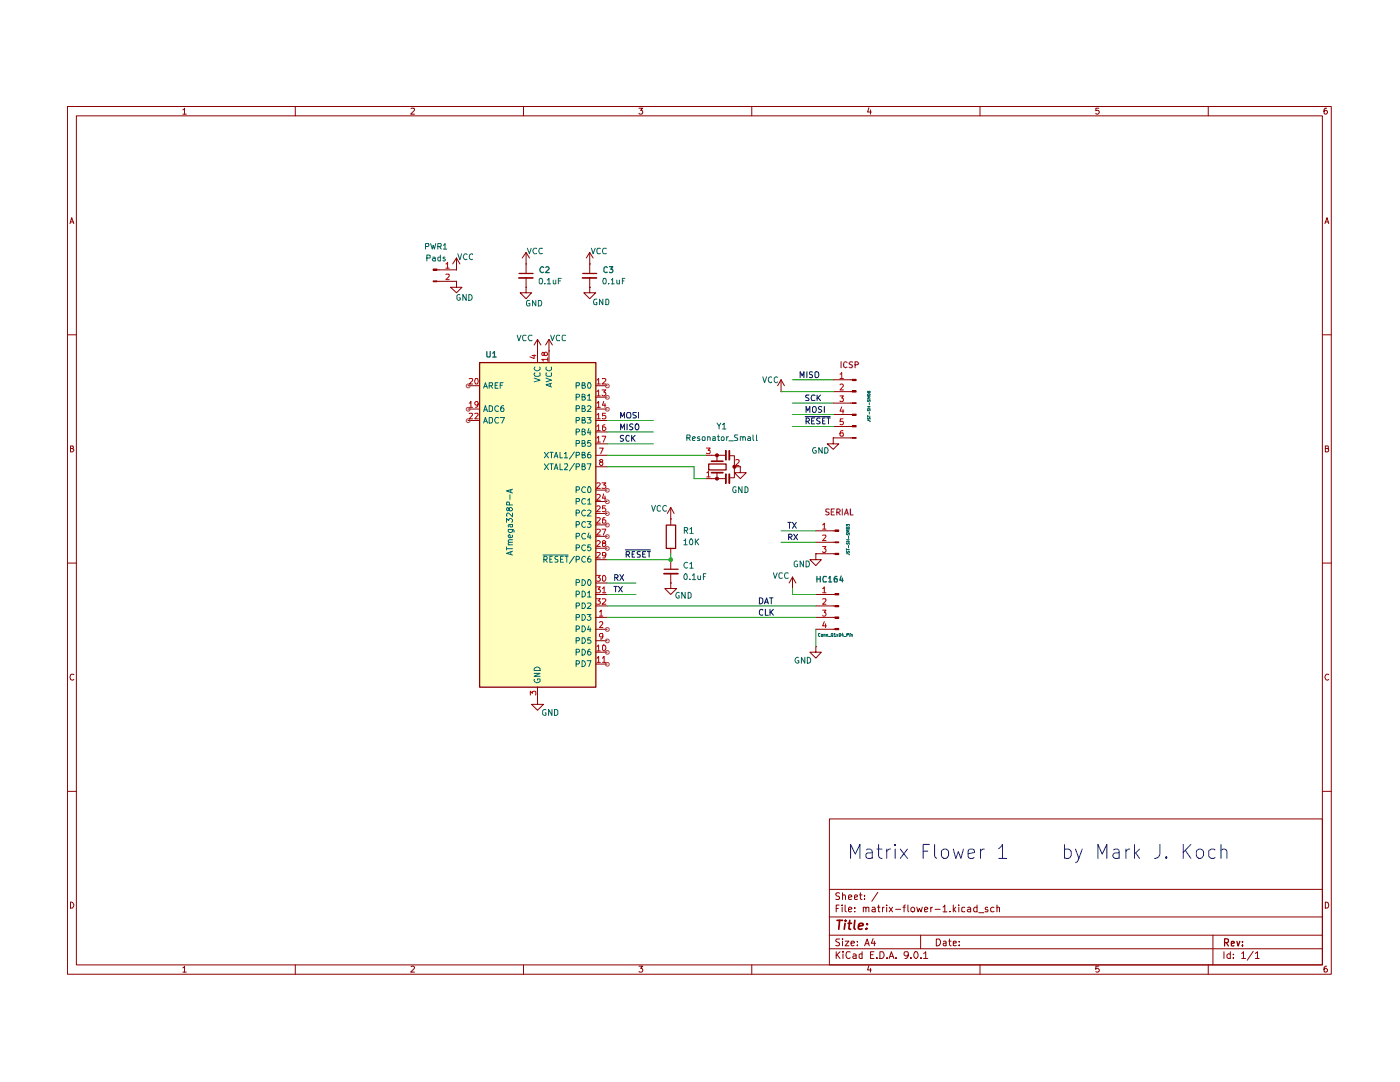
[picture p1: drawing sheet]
<svg xmlns="http://www.w3.org/2000/svg" width="279mm" height="216mm" viewBox="0 0 279 216" stroke-linecap="round" stroke-linejoin="round" font-family="sans-serif">
<g fill="none" stroke="#8d0000" stroke-width=".2">
<path d="M13.5 21.3h252.2v173.1h-252.2zM15.2 23.1h248.7v169.4h-248.7zM36.5 21.9l.3-.3v1.2M36.5 22.8h.7M58.9 21.3v1.8M82 21.7l.6-.1 .1 .3-.7 .9h.7M104.5 21.3v1.8M127.5 21.6h.8l-.5 .4 .4 .1v.6l-.5 .1-.2-.2M150 21.3v1.8M173.4 21.5l-.3 .9h.8M173.7 21.9v.9M195.6 21.3v1.8"/>
<path d="M219.3 21.6h-.6v.5h.6l.1 .4-.3 .3-.4-.2M241.1 21.3v1.8M264.8 21.6h-.4l-.2 .2v.8l.5 .2 .2-.3v-.2l-.2-.3-.5 .1v.2M14 44.6l.3-1.2 .4 1.2M14.1 44.3h.5M264.4 44.6l.4-1.2 .4 1.2M264.5 44.3h.6M13.5 66.8h1.7M263.9 66.8h1.8M14.1 89.5h.5v-.5h-.5v1.2h.4l.2-.5-.3-.2M264.5 89.5h.5l.1-.4-.6-.1v1.2l.6-.1 .1-.4-.3-.2M13.5 112.4h1.7"/>
<path d="M263.9 112.4h1.8M14.7 134.6l-.5-.1a.67 .67 0 0 0-.2 .7 .67 .67 0 0 0 .5 .5l.2-.1M265.2 134.6l-.5-.1a.67 .67 0 0 0-.3 .7 .67 .67 0 0 0 .5 .5l.3-.1M13.5 157.9h1.7M263.9 157.9h1.8M165.5 163.4h98.4v29.1h-98.4zM165.5 177.5h98.4M167.6 178.2l-.6-.1-.2 .3a.57 .57 0 0 0 .7 .5v.5h-.7M168.2 178.7l.1-.1h.4v.9M168.2 178.1v1.4M169.3 179.1l.7-.2-.1-.3h-.4l-.2 .2v.5l.2 .2 .4-.1M170.5 179.1l.6-.2v-.3h-.4l-.2 .2v.5l.2 .2 .4-.1"/>
<path d="M171.5 178.6h.5M171.7 178.1v1.2l.3 .2M172.6 179.3v.2M172.6 178.6v.2M175.2 178.1l-1.2 1.7M14.1 180a.66 .66 0 0 1 .6 .4 .66 .66 0 0 1-.2 .8h-.4zM36.5 193.1l.3-.3v1.2M36.5 194h.7M58.9 192.5v1.9M82 192.9l.5-.1 .2 .3-.7 .9h.7M104.5 192.5v1.9M127.5 192.8h.8l-.5 .4 .4 .1v.6h-.7"/>
<path d="M150 192.5v1.9M165.5 189.3h98.4M165.5 186.6h98.4M165.5 183h98.4M166.9 189.9v1.4M166.9 181.3h.4M167 190.5l.6 .8M167.5 180.6h-.6v1.4M167.6 187.4h-.6l-.2 .2 .2 .3a.55 .55 0 0 1 .5 .7h-.7M167.6 189.9l-.7 .8M168.1 180.6v.1M168.1 181v1"/>
<path d="M168.2 187.4v.1M168.2 187.8v.9M168.2 189.9v.1M168.2 190.3v1M168.7 187.8h.7l-.7 .9h.7M168.7 180.6v1.2l.2 .2M169.3 181.5l.7-.1-.1-.3-.4-.1-.2 .3v.5l.2 .2 .4-.1M169.7 190l-.6-.1a.78 .78 0 0 0-.3 .8 .78 .78 0 0 0 .6 .6l.3-.2M169.8 188.2l.7-.1-.1-.2-.4-.1-.2 .2 .1 .6h.5M170.3 190.4l.3-.1 .3 .2v.8M170.6 181.9v.1M170.6 181.1v.2"/>
<path d="M170.9 190.7l-.6 .1-.1 .1 .2 .4 .5-.1M171.1 188.6v.1M171.1 187.9v.1M172 190.4l-.3-.1-.2 .2v.6l.2 .2 .3-.1M172 189.9v1.4M172.3 181.2l.2-.2 .3 .1v.9M172.3 181v1M172.6 188.7l.5-1.3 .4 1.3M172.7 188.3h.7M172.8 181.3a.36 .36 0 0 1 .6-.2v.9M173.4 192.7l-.3 .9h.8M173.7 193.2v.8"/>
<path d="M173.7 190.5h.5M174.1 181.1h.5l.1 .9M174.2 187.3l-.3 .9h.9M174.4 189.9h-.7v1.4h.7M174.5 187.8v.9M174.7 181.4l-.7 .2v.2l.2 .2 .5-.1M175 191.1v.2M175.1 181h.5M175.3 180.6v1.3l.3 .1M175.6 189.9h.6a.77 .77 0 0 1 .2 .9 .77 .77 0 0 1-.8 .5zM176.1 181v1M176.4 181l-.3 .3"/>
<path d="M177 180.6v.1M177 181v1M177 191.1v.2M177.5 191.3l.4-1.4 .5 1.4M177.5 181l.6 1M177.6 190.8h.6M178.1 181l-.6 1M178.7 181.4h1M178.8 191.1v.2M180.2 181h.5M180.7 180.6l-.3 .1v1.3M181.2 180.6v1.2l.2 .2"/>
<path d="M181.3 190.5l-.3 .3h-.3l-.3-.3 .2-.6 .6 .1a.93 .93 0 0 1-.3 1.3h-.3M181.8 191.1v.2M181.8 181.3l.5-.3 .2 .3v.6h-.6zM182.5 190l.1-.1a.68 .68 0 0 1 .7 .6 .68 .68 0 0 1-.6 .8 .89 .89 0 0 1-.2-1.3zM183 181l.2 1 .3-.7 .3 .7 .3-1M183.7 186.6v2.7M183.8 191.1v.2M184.3 190.2l.4-.3v1.4M184.3 191.3h.9M184.5 181.5l.7-.1-.1-.3-.4-.1-.2 .3v.5l.2 .2 .4-.1M185.8 181v1M186.1 181l-.3 .3"/>
<path d="M186.6 181.4h1M186.9 187.4h.6a.77 .77 0 0 1 .2 .9 .77 .77 0 0 1-.8 .4zM188.2 181l.4-.4v1.4M188.2 182h.8M188.3 187.9h.5v.8M188.8 188.1l-.5 .1-.1 .2 .2 .3 .4-.1M189.3 187.8h.5M189.5 187.4v1.1l.2 .2h.1M189.6 181.9v.1M190.2 188.2l.6-.1v-.2h-.6v.7h.6M190.2 180.6v1.4M190.3 181.4l.5 .6"/>
<path d="M190.8 181l-.6 .5M191.3 180.6v.1M191.3 181v1M191.4 188.6v.1M191.4 187.9v.1M192.5 181.1l-.3-.1-.3 .2v.7h.6M193.1 181.1h.5l.1 .9M193.7 181.4l-.7 .2v.2l.3 .2 .4-.1M195 181.1l-.4-.1-.3 .3 .1 .6h.6M195 180.6v1.4M195.3 182.1h1M195.6 192.5v1.9"/>
<path d="M197.1 181.1l-.3-.1-.2 .3 .2 .2h.3l.1 .3-.2 .2-.4-.1M198.4 181.1l-.4-.1-.3 .3 .1 .6h.6M199 181.2l.1-.2 .4 .1v.9M199 180.6v1.4M219.3 192.8h-.6v.6l.4-.2 .3 .3-.1 .4h-.6M241.1 192.5v1.9M242.1 186.6v5.9M244.3 189.9v1.4M245.5 190.4l-.4-.1-.2 .3v.4l.2 .3 .4-.1M245.5 189.9v1.4M246.1 191.1v.2M246.1 190.4v.1"/>
<path d="M247.8 190.2l.4-.3v1.4M247.8 191.3h.8M250.1 189.8l-1.2 1.8M250.5 190.2l.5-.3v1.4M250.5 191.3h.8M264.5 180a.66 .66 0 0 1 .7 .4 .66 .66 0 0 1-.3 .8h-.4zM264.8 192.8l-.6 .2v.9h.6l.1-.4-.2-.3h-.3l-.2 .3"/>
</g>
<path d="M244.4 188.1l.7-.1 .1-.5-.3-.2h-.5v1.5M244.7 188.1l.5 .7M245.7 188.3l.6-.1-.1-.4-.5 .1v.8h.6M246.8 187.8l.3 1 .3-1M247.9 188.6v.2M247.9 187.9v.1" fill="none" stroke="#8d0000" stroke-width=".25"/>
<path d="M167 183.6h1.2M167.6 183.6l-.2 1.8M168.7 184.2l-.2 1.2M168.7 183.6v.2M169.3 184.2h.6M169.6 183.6l-.2 1.7 .4 .1M170.6 183.6l-.2 1.6 .3 .2M171.4 184.8l.8-.1v-.4a.6 .6 0 0 0-.8 .2v.8h.6M173 185.3l-.1 .1-.1-.1h.2l-.1 .1M173.1 184.3v.2" fill="none" stroke="#8d0000" stroke-width=".34"/>
<path d="M95.7 72.3h23.2v64.8h-23.2z" fill="#fffebe"/>
<g fill="none" stroke="#8d0000" stroke-width=".2">
<path d="M91.1 56.1v1.2h1.1l-1.1 1.1-1.2-1.1h1.2M91.1 56.1h.1M105 52.7h.1M105 57.3v1.1h1.1l-1.1 1.2-1.2-1.2h1.2M105 57.3h.1M105 50.4v4.1M105 55.5v1.8M105 50.4l-.8 1.1M105 50.4l.7 1.1M117.7 57.3v1.1h1.2l-1.2 1.2-1.2-1.2h1.2M117.7 57.3h.1M117.7 52.7h.1"/>
<path d="M117.7 50.4v4.1M117.7 55.5v1.8M117.7 50.4l-.7 1.1M117.7 50.4l.7 1.1M93.4 77h2.3M107.3 70h.1M107.3 67.7l-.7 1.1M107.3 67.7l.7 1.1M107.3 67.7v4.6M109.6 70h.1M109.6 67.7l-.7 1.1M109.6 67.7l.6 1.1"/>
<path d="M109.6 67.7v4.6M118.9 77h2.3M118.9 79.3h2.3M93.4 81.6h2.3M93.4 83.9h2.3M118.9 81.6h2.3M118.9 83.9h2.3M118.9 86.2h2.3M118.9 88.6h2.3M118.9 90.8h2.3M118.9 93.1h2.3M118.9 97.8h2.3"/>
<path d="M118.9 100.1h2.3M118.9 102.4h2.3M118.9 104.7h2.3M118.9 107h2.3M118.9 109.4h2.3M118.9 111.7h2.3M118.9 116.3h2.3M118.9 118.6h2.3M133.9 116.3v1.1h1.1l-1.1 1.2-1.2-1.2h1.2M133.9 116.3h.1M133.9 103.5h.1M133.9 101.3v3.4"/>
<path d="M133.9 109.4v1.1M133.9 101.3l-.7 1.1M133.9 101.3l.6 1.1M107.3 139.4v1.1h1.2l-1.2 1.2-1.2-1.2h1.2M107.3 139.4h.1M107.3 137.1v2.3M118.9 120.9h2.3M118.9 123.2h2.3M118.9 125.6h2.3M118.9 127.8h2.3M118.9 130.1h2.3M118.9 132.5h2.3"/>
</g>
<path d="M103.6 54.6h2.8M116.3 54.6h2.8M95.7 72.3h23.2v64.8h-23.2zM133 104.8h1.8v4.6h-1.8z" fill="none" stroke="#8d0000" stroke-width=".25"/>
<g fill="none" stroke="#0f0f0f" stroke-width=".2">
<path d="M123.9 83.4v-1.1l.3 .8 .4-.8v1.1M123.9 85.8v-1.2l.3 .8 .4-.8v1.2M124.5 87h-.6v.4l.4 .1 .2 .3-.3 .3-.4-.1M125.1 84.6v1.2M125.2 82.3h.5a.87 .87 0 0 1 0 1.1h-.5a.87 .87 0 0 1 0-1.1zM125.6 87l-.2-.1a.6 .6 0 0 0-.5 .6 .6 .6 0 0 0 .5 .6l.2-.1M126.1 86.9v1.2M126.2 87.4l.5 .7M126.3 84.7h-.6v.4l.4 .1 .2 .3-.2 .3-.5-.1M126.7 86.9l-.6 .6M127 82.3l-.7 .1v.3l.7 .4-.2 .3h-.5M127 84.6h.3a.65 .65 0 0 1 .2 .7 .65 .65 0 0 1-.5 .5 .78 .78 0 0 1 0-1.2z"/>
<path d="M127.4 82.3v1.1M122.7 115.2h.5l.2-.3-.3-.3h-.4v1.2M122.9 115.2l.5 .6M123.7 114.6l.8 1.2M124.5 114.6l-.8 1.2M124.8 109.7h5M125 110.7l.6-.1v-.5h-.6v1.1M125.2 110.7l.4 .5M126.2 110.6h.3M126.7 110.1h-.5v1.1h.5M127.8 110.1l-.6 .1 .1 .4 .5 .1-.1 .5h-.5M128.3 110.6h.4"/>
<path d="M128.9 110.1h-.6v1.1h.6M129.2 110.1h.6M129.5 110.1v1.1"/>
</g>
<path d="M103.5 55.5h2.8M116.2 55.5h2.8" fill="none" stroke="#8d0000" stroke-width=".34"/>
<g fill="none" stroke="#b40000" stroke-width=".2">
<path d="M93.6 75.6l.6-.1 .1 .2-.1 .3-.6 .6h.7M94.9 75.5a.6 .6 0 0 1 .6 .4 .6 .6 0 0 1-.2 .7h-.4l-.2-.4zM106.2 71h.7M106.6 70.8v.7l-.8-.3M108.6 70.5l.2-.2h.3l.2 .2-.1 .4-.4 .1-.4-.7-.2 .1v.5l.2 .1 .2-.3M109.3 71.7h-1.2l.4 .4M109.3 71.4v.7M119.1 75.9l.4-.4v1.1M119.1 78.1l.4-.3v1.2M119.1 76.6h.7M119.1 79h.7M120.1 77.8h.8l-.4 .4 .3 .1 .1 .4-.2 .3h-.4l-.2-.2"/>
<path d="M120.2 75.6l.5-.1 .2 .4-.8 .7h.8M93.6 80.4h.2l.2-.3v1.2M93.6 82.6l.6-.1 .1 .1-.7 1h.7M93.6 81.3h.7M94.7 82.6l.6-.1 .1 .1-.7 1h.7M95.4 80.6l-.2 .3-.5-.3v-.2l.5-.3a.73 .73 0 0 1-.1 1.2h-.2M119.1 80.4l.4-.3v1.2M119.1 82.8l.4-.3v1.1M119.1 85.1l.4-.3v1.1M119.1 87.4l.4-.4v1.2M119.1 96.4h.5l.2 .2-.8 .9h.8M119.1 98.7l.5-.1 .2 .4-.8 .8h.8"/>
<path d="M119.1 81.3h.7M119.1 83.6h.7M119.1 85.9h.7M119.1 88.2h.7M119.6 89.4h.8l-.5 1.1M119.9 92.2l-.3-.2 .3-.3h.2l.2 .3-.1 .1-.6 .3v.2l.3 .3h.2l.2-.3-.2-.4M120.1 87h.8l-.5 1.2M120.1 96.4h.8l-.4 .4 .4 .1v.4l-.2 .2-.6-.1M120.5 80.1l-.3 .8h.7M120.5 98.6l-.3 .8h.7M120.7 84.8l-.5 .2v.8l.5 .1 .2-.2-.1-.4-.1-.1-.5 .1v.1M120.7 80.5v.8"/>
<path d="M120.7 99v.8M120.8 82.5h-.6v.5l.5-.1 .2 .2v.3l-.2 .2-.5-.1M119 114.8h.8l-.4 .4 .4 .3-.1 .4h-.7M119 117.1h.8l-.4 .5 .4 .2v.3l-.2 .2-.6-.1M119 119.5h.8l-.4 .4 .3 .1 .1 .4-.2 .2-.6-.1M119.1 101.1l.5-.2 .2 .4-.8 .8h.8M119.1 103.4l.5-.1 .2 .2-.8 .9h.8M119.1 105.7l.5-.1 .2 .2v.1l-.8 .9h.8M119.1 108l.5-.1 .2 .3-.8 .9h.8M119.1 110.3l.5-.1 .2 .3-.8 .8h.8M120.1 105.6h.8l-.5 1.2M120.2 117.4l.4-.3v1.2"/>
<path d="M120.2 119.6l.5-.1 .2 .3-.8 .8h.8M120.2 118.3h.7M120.3 114.9l.3-.1a.64 .64 0 0 1 .3 .6 .64 .64 0 0 1-.4 .6l-.3-.3zM120.4 108.4l-.2-.1v-.3l.5-.1 .2 .2-.1 .2-.6 .2v.5l.2 .1h.3l.2-.3-.1-.3-.1-.1M120.7 103.3h-.3l-.2 .2v.8l.5 .1 .2-.2v-.3l-.2-.2h-.4l-.1 .2M120.8 100.9h-.6v.6l.5-.2 .2 .3-.1 .4h-.6M120.9 110.7l-.2 .2-.5-.1v-.5l.5-.1a.82 .82 0 0 1 0 1.1h-.4M105.8 138.7v-.8l.5 .4v-.3l.1-.1 .5 .1v.7M119.1 129l.4-.3v1.2M119.1 131.3l.4-.3v1.2M119.1 129.9h.7M119.1 132.2h.7"/>
<path d="M119.6 122.1l.4-.3v1.1M119.6 124.2l.2-.2h.3l.2 .3-.7 .9h.7M119.6 122.9h.7M120.2 131.3l.4-.3v1.2M120.2 132.2h.7M120.3 126.9l-.1 .2h-.4l-.2-.2v-.3l.2-.2h.4l.1 .2-.2 .9h-.3M120.3 128.8l.2-.1a.62 .62 0 0 1 .4 .6 .62 .62 0 0 1-.4 .6l-.3-.3z"/>
</g>
<g fill="none" stroke="#006664" stroke-width=".2">
<path d="M96.5 77.5l.4-1.1 .4 1.1M96.6 77.1h.6M97.6 77h.5l.2-.2v-.3l-.7-.1v1.1M98 77l.3 .5M98.8 76.9h.4M99.4 76.4h-.6v1.1h.6M99.8 76.9h.4M100.4 76.4h-.6v1.1M106.6 75.4l1.2 .5-1.2 .3M106.8 74.4l-.2 .4 .3 .3h.6l.3-.2-.1-.5M106.8 73.2l-.2 .3a.67 .67 0 0 0 .5 .5 .67 .67 0 0 0 .7-.3l-.1-.5M109 75.4l1.1 .5-1.1 .3"/>
<path d="M109.1 74.4l-.1 .5 .2 .2 .8-.1v-.6M109.1 73.2l-.1 .5 .5 .3 .6-.3-.1-.5M109.8 76.5v.6M110.1 76.5l-1.1 .3 1.1 .4M115 77l.6-.1v-.5h-.6v1.1M115 79.3l.6-.1 .1-.4-.3-.1h-.4v1.1M116.2 76.9l.5-.1v-.4h-.5v1.1h.5l.1-.4-.3-.2M116.2 79.2h.5l.1-.4-.6-.1v1.1h.4l.2-.4-.3-.2M117.3 79l.3-.3v1.1M117.3 79.8h.6M117.4 76.5v-.1a.6 .6 0 0 1 .6 .4 .6 .6 0 0 1-.2 .7l-.4-.1zM96.5 82.1l.4-1.2 .4 1.2"/>
<path d="M96.5 84.4l.4-1.1 .4 1.1M96.6 81.8h.6M96.6 84.1h.6M97.6 80.9h.4l.3 .3v.7l-.3 .2h-.4zM97.6 83.3h.5l.2 .3v.6l-.2 .2h-.5zM99.5 81.1a.55 .55 0 0 0-.8 .3 .55 .55 0 0 0 .5 .7l.3-.1M99.5 83.4l-.5-.1-.3 .4 .3 .7 .5-.1M99.8 83.3h.9l-.5 1.1M100.5 80.9h-.3a.73 .73 0 0 0 0 1.2l.3-.1 .1-.4-.3-.2-.3 .1-.1 .1M108.6 90.3l.9 1.1M108.6 92.5l.9 1.2M109.5 90.3l-.9 1.1"/>
<path d="M109.5 92.5l-.9 1.2M109.7 90.3h.7M109.7 92.5h.7M110.1 90.3v1.1M110.1 92.5v1.2M110.6 91.4l.4-1.1 .3 1.1M110.6 93.7l.4-1.2 .3 1.2M110.7 91h.6M110.7 93.4h.6M111.8 90.3v1.1h.5M111.8 92.5v1.2h.5M112.6 90.5h.2l.1-.2v1.1"/>
<path d="M112.6 92.6l.6-.1 .1 .2-.1 .4-.6 .6h.7M112.6 91.4h.7M114.6 90.2l-1 1.4M114.6 92.5l-1 1.5M115 81.5h.6v-.5l-.6-.1v1.2M115 83.9l.6-.1v-.5h-.6v1.1M115 86.2l.6-.1 .1-.3-.3-.2h-.4v1.2M115 88.5h.6v-.5l-.6-.1v1.2M115 90.8h.6v-.5h-.6v1.1M115 93.1h.6v-.6h-.6v1.2M115 97.8l.6-.1v-.5l-.6-.1v1.2M116.2 81.5h.5v-.5l-.5-.1v1.2h.4l.2-.1v-.3l-.3-.2"/>
<path d="M116.2 83.8l.5-.1v-.4h-.5v1.1h.5l.1-.3-.3-.3M116.2 86.1h.5l.1-.3-.6-.2v1.2h.4l.2-.4-.3-.3M116.2 88.5l.5-.1v-.4l-.5-.1v1.2h.4l.2-.1v-.4l-.3-.1M116.2 90.8l.5-.1v-.4h-.5v1.1h.5l.1-.4-.3-.2M116.2 93.1h.5v-.6h-.5v1.2h.4l.2-.4-.3-.2M116.8 97.3l-.3-.2-.4 .5a.53 .53 0 0 0 .2 .6 .53 .53 0 0 0 .5 0M116.8 99.6l-.5-.1-.2 .5 .2 .6 .5-.1M117.2 83.3h.7l-.4 .4 .4 .2v.3l-.1 .2-.6-.1M117.2 92.5h.7l-.4 1.2M117.3 81.1l.4-.2 .2 .4-.7 .8h.7M117.3 99.8l.3-.3v1.1M117.5 85.5l-.2 .9h.6"/>
<path d="M117.5 97.1a.62 .62 0 0 1 .5 .6 .62 .62 0 0 1-.5 .6 .78 .78 0 0 1 0-1.2zM117.8 90.3h-.4l-.1 .9 .1 .2h.4l.1-.2v-.4l-.1-.1h-.4l-.1 .1M117.8 85.9v.9M117.9 87.9h-.5l-.1 .6 .4-.2 .2 .3v.4h-.6M108.4 110.7h5M108.5 111.7l.6-.1v-.5l-.6-.1v1.2M108.8 111.7l.4 .5M109.7 111.6h.4M110.2 111h-.5v1.2h.5M111.3 111.1l-.4-.1-.2 .2v.3l.6 .3v.3h-.6M111.8 111.6h.5M112.4 111h-.6v1.2h.6"/>
<path d="M112.8 111h.6M113.1 111v1.2M114.6 111l-1 1.4M115 100.1l.6-.1v-.5h-.6v1.1M115 102.4h.6v-.5l-.6-.1v1.2M115 104.7h.6v-.6h-.6v1.1M115 107l.6-.1v-.5h-.6v1.1M115 109.3h.6v-.5l-.6-.1v1.2M115 111.7l.6-.1v-.5l-.6-.1v1.2M115 116.2h.6v-.5h-.6v1.1M115 118.6l.6-.1v-.5l-.6-.1v1.2M116.2 115.7a.58 .58 0 0 1 .6 .6l-.2 .5h-.4z"/>
<path d="M116.2 117.9l.4 .1 .2 .5a.58 .58 0 0 1-.6 .6zM116.8 101.9a.54 .54 0 0 0-.7 .4 .54 .54 0 0 0 .7 .6v-.1M116.8 104.2l-.3-.1-.4 .5a.53 .53 0 0 0 .2 .5 .53 .53 0 0 0 .5 .1M116.8 106.5l-.5-.1-.2 .5 .2 .6 .5-.1M116.8 108.8a.54 .54 0 0 0-.7 .4 .54 .54 0 0 0 .7 .6v-.1M116.8 111.2l-.3-.2-.4 .5a.53 .53 0 0 0 .2 .6 .53 .53 0 0 0 .5 0M117.2 104.1h.7l-.4 .5 .4 .1v.4l-.2 .1h-.5M117.3 101.9l.4-.1 .2 .3-.7 .9h.7M117.3 118.3l.3-.4v1.2M117.3 100.6h.6M117.3 119.1h.6M117.4 115.7h.1a.62 .62 0 0 1 .5 .5 .62 .62 0 0 1-.5 .6l-.2-.4z"/>
<path d="M117.5 106.3l-.2 .9h.6M117.8 111h-.2a.73 .73 0 0 0-.1 1.2l.4-.1v-.4l-.1-.2h-.4l-.1 .2M117.8 106.8v.7M117.9 108.7h-.5l-.1 .6 .4-.2 .2 .3v.2l-.2 .3-.4-.2M106.6 134.4h1.2l-1.2 .6h1.2M106.7 135.6h-.1a.66 .66 0 0 0 .5 .6 .66 .66 0 0 0 .7-.2l-.1-.5h-.4v.2M106.8 133.3l.3-.2 .4 .1 .3 .2v.4h-1.2zM115 120.9l.6-.1v-.5h-.6v1.1M115 123.2h.6v-.5l-.6-.1v1.2M115 125.6l.6-.1v-.5l-.6-.1v1.2M115 127.8h.6v-.5h-.6v1.1M115 130.1h.6v-.5l-.6-.1v1.2"/>
<path d="M115 132.5l.6-.1v-.5l-.6-.1v1.2M116.2 120.3h.4l.2 .3v.4l-.2 .4h-.4zM116.2 122.6a.58 .58 0 0 1 .6 .7l-.2 .4-.4 .1zM116.2 124.9l.4 .1 .2 .4a.58 .58 0 0 1-.6 .7zM116.2 127.3h.4l.2 .2v.4l-.2 .5h-.4zM116.2 129.5a.58 .58 0 0 1 .6 .7l-.2 .4-.4 .1zM116.2 131.8l.4 .1 .2 .4a.58 .58 0 0 1-.6 .7zM117.2 122.6h.7l-.4 .4 .4 .3v.2l-.2 .3h-.3l-.2-.2M117.2 131.8h.7l-.4 1.2M117.3 120.4l.5-.1 .1 .4-.7 .7h.7M117.5 124.9l-.2 .7h.6M117.8 129.5h-.2a.73 .73 0 0 0-.1 1.2l.4-.2v-.3l-.2-.2-.3 .1-.1 .1"/>
<path d="M117.8 125.3v.8M117.9 127.3h-.5l-.1 .5h.6v.4l-.1 .2-.5-.1"/>
</g>
<path d="M86.4 53.7h.8v.2h-.8z" fill="#8d0000"/>
<path d="M86.4 53.7h.8v.2h-.8z" fill="none" stroke="#8d0000" stroke-width=".2"/>
<path d="M86.4 56.1h.8v.1h-.8z" fill="#8d0000"/>
<g fill="none" stroke="#8d0000" stroke-width=".2">
<path d="M86.4 56.1h.8v.1h-.8zM87.2 53.9h3.9M87.2 56.1h3.9M91.1 53.9h.1M91.1 51.5l-.8 1.2M91.1 51.5l.7 1.2M91.1 51.5v2.4M133.9 111.7v1.8M133.9 114.5v1.8M158.2 117.4h.1M158.2 115.1l-.7 1.2M158.2 115.1l.6 1.2"/>
<path d="M158.2 115.1v2.3"/>
</g>
<path d="M89 52.7h.2l.1-.4v1.2M89 54.8l.6-.1 .1 .2-.1 .3-.6 .6h.7M89 53.5h.7" fill="none" stroke="#b40000" stroke-width=".2"/>
<g fill="none" stroke="#0f0f0f" stroke-width=".2">
<path d="M161.5 78.8h-.6v.5l.5 .2 .1 .3-.1 .1h-.6M162.6 78.9l-.5-.1-.2 .5 .1 .5h.6M163.1 78.8v1.1M163.2 79.3l.5 .6M163.7 78.8l-.6 .7M160.7 83.1h5M160.9 82.3v-1.2l.3 .9 .4-.9v1.2M160.9 84.1h.4l.2-.3-.2-.4h-.4v1.2M161.1 84.1l.4 .5M162 84h.4M162.1 81.3l.5-.2a.65 .65 0 0 1 .3 .7 .65 .65 0 0 1-.5 .5l-.3-.2zM162.6 83.4h-.6v1.2h.6"/>
<path d="M163.7 83.5l-.5-.1-.2 .3 .1 .2 .5 .2 .1 .3-.3 .2-.4-.1M164 81.2h-.6v.4l.3 .1 .3 .3-.3 .3-.4-.1M164.2 84h.3M164.5 81.1v1.2M164.7 83.4h-.5v1.2h.5M165 83.4h.7M165.4 83.4v1.2M122.5 117h.7M122.9 117v1.1M123.4 117l.8 1.1M124.2 117l-.8 1.1M151.6 119.3h.3l.3 .3v.5l-.3 .4h-.3z"/>
<path d="M153.6 119.3h.7M153.9 119.3v1.2M152.2 121.8l-.1-.2-.5 .2v.7a.45 .45 0 0 0 .6 .2M152.6 120.5l.4-1.2 .3 1.2M152.7 120.1h.5M152.7 121.6v1.2h.6M153.7 121.6v1.2M153.8 122.1l.5 .7M154.3 121.6l-.6 .7"/>
</g>
<path d="M132.5 113.6h2.8" fill="none" stroke="#8d0000" stroke-width=".25"/>
<path d="M132.5 114.5h2.8" fill="none" stroke="#8d0000" stroke-width=".34"/>
<path d="M170.1 75.7h.8v.2h-.8z" fill="#8d0000"/>
<path d="M170.1 75.7h.8v.2h-.8z" fill="none" stroke="#8d0000" stroke-width=".2"/>
<path d="M170.1 78h.8v.2h-.8z" fill="#8d0000"/>
<path d="M170.1 78h.8v.2h-.8z" fill="none" stroke="#8d0000" stroke-width=".2"/>
<path d="M170.1 80.4h.8v.1h-.8z" fill="#8d0000"/>
<path d="M170.1 80.4h.8v.1h-.8z" fill="none" stroke="#8d0000" stroke-width=".2"/>
<path d="M170.1 82.6h.8v.3h-.8z" fill="#8d0000"/>
<path d="M170.1 82.6h.8v.3h-.8z" fill="none" stroke="#8d0000" stroke-width=".2"/>
<path d="M170.1 84.9h.8v.3h-.8z" fill="#8d0000"/>
<path d="M170.1 84.9h.8v.3h-.8z" fill="none" stroke="#8d0000" stroke-width=".2"/>
<path d="M170.1 87.3h.8v.2h-.8z" fill="#8d0000"/>
<path d="M166.3 75.8h3.8M166.3 78.1h3.8M166.3 80.4h3.8M166.3 82.7h3.8M166.3 85.1h3.8M166.3 87.4h3.8M170.1 87.3h.8v.2h-.8zM162.8 129v1.1h1.1l-1.1 1.2-1.2-1.2h1.2M162.8 129h.1" fill="none" stroke="#8d0000" stroke-width=".2"/>
<path d="M167.6 74.7l.4-.4v1.2M167.6 76.8l.5-.2 .2 .3-.7 .9h.7M167.6 79h.7l-.3 .4 .3 .2-.1 .5-.6-.1M167.6 75.5h.7M168 81.2l-.4 .8h.8M168.2 83.6h-.5l-.1 .6 .6-.1v.6h-.6M168.2 85.9h-.3l-.3 .5v.5l.2 .1h.4v-.6h-.4l-.2 .1M168.2 81.7v.8" fill="none" stroke="#b40000" stroke-width=".2"/>
<path d="M166.6 118.5h.8v.2h-.8z" fill="#8d0000"/>
<path d="M166.6 118.5h.8v.2h-.8z" fill="none" stroke="#8d0000" stroke-width=".2"/>
<path d="M166.6 120.8h.8v.3h-.8z" fill="#8d0000"/>
<path d="M166.6 120.8h.8v.3h-.8z" fill="none" stroke="#8d0000" stroke-width=".2"/>
<path d="M166.6 123.1h.8v.3h-.8z" fill="#8d0000"/>
<path d="M166.6 123.1h.8v.3h-.8z" fill="none" stroke="#8d0000" stroke-width=".2"/>
<path d="M166.6 125.4h.8v.2h-.8z" fill="#8d0000"/>
<path d="M162.8 110.5v1.2h1.1l-1.1 1.2-1.2-1.2h1.2M162.8 110.5h.1M162.8 118.6h3.8M162.8 120.9h3.8M162.8 123.2h3.8M162.8 125.6h3.8M166.6 125.4h.8v.2h-.8z" fill="none" stroke="#8d0000" stroke-width=".2"/>
<path d="M164.2 117.4h.1l.2-.3v1.2M164.2 119.6l.6-.1v.1v.4l-.6 .6h.6M164.2 118.3h.6M164.2 121.8h.6l-.3 .4 .3 .2v.5h-.6M164.5 124l-.3 .9h.7M164.8 124.5v.7" fill="none" stroke="#b40000" stroke-width=".2"/>
<path d="M166.6 105.8h.8v.2h-.8z" fill="#8d0000"/>
<path d="M166.6 105.8h.8v.2h-.8z" fill="none" stroke="#8d0000" stroke-width=".2"/>
<path d="M166.6 108.1h.8v.2h-.8z" fill="#8d0000"/>
<path d="M166.6 108.1h.8v.2h-.8z" fill="none" stroke="#8d0000" stroke-width=".2"/>
<path d="M166.6 110.4h.8v.3h-.8z" fill="#8d0000"/>
<path d="M147.7 93.1v1.2h1.2l-1.2 1.2-1.1-1.2h1.1M147.7 93.1h.1M166.3 87.4v1.2h1.1l-1.1 1.1-1.2-1.1h1.2M166.3 87.4h.1M162.8 105.9h3.8M162.8 108.2h3.8M162.8 110.5h3.8M166.6 110.4h.8v.3h-.8z" fill="none" stroke="#8d0000" stroke-width=".2"/>
<path d="M164.2 104.7l.3-.3v1.2M164.2 106.9l.6-.1v.1l-.6 1h.6M164.2 109.1h.6l-.3 .4 .3 .2v.5h-.5l-.1-.1M164.2 105.6h.6" fill="none" stroke="#b40000" stroke-width=".2"/>
<path d="M157.2 104.2h.7M157.4 107.2l.6-.1 .1-.3-.2-.2h-.5v1.1M157.6 104.2v1.2M157.7 107.2l.4 .5M158.2 104.2l.7 1.2M158.4 106.6l.8 1.1M158.9 104.2l-.7 1.2M159.2 106.6l-.8 1.1" fill="none" stroke="#0f0f0f" stroke-width=".2"/>
<path d="M144.8 94.6h.2v1.8h-.2z" fill="#8d0000"/>
<path d="M144.8 94.6h.2v1.8h-.2z" fill="none" stroke="#8d0000" stroke-width=".2"/>
<path d="M145.5 94.6h.1v1.8h-.1z" fill="#8d0000"/>
<path d="M142 95.5h1.1M145.5 94.6h.1v1.8h-.1z" fill="none" stroke="#8d0000" stroke-width=".2"/>
<path d="M142.9 95.3h.4v.4h-.4z" fill="#8d0000"/>
<path d="M142.9 95.3h.4v.4h-.4zM143.1 94.4v1.1h1.7" fill="none" stroke="#8d0000" stroke-width=".2"/>
<path d="M142 94.3h2.3" fill="none" stroke="#8d0000" stroke-width=".34"/>
<path d="M141.4 92.6h3.5v1.2h-3.5z" fill="none" stroke="#8d0000" stroke-width=".25"/>
<path d="M146.4 93h.4v.4h-.4z" fill="#8d0000"/>
<path d="M143.1 90.8v1.2M146.4 92.9h.4v.5h-.4z" fill="none" stroke="#8d0000" stroke-width=".2"/>
<path d="M142 92h2.3" fill="none" stroke="#8d0000" stroke-width=".34"/>
<path d="M144.8 89.9h.2v1.9h-.2z" fill="#8d0000"/>
<path d="M144.8 89.9h.2v1.9h-.2z" fill="none" stroke="#8d0000" stroke-width=".2"/>
<path d="M145.5 89.9h.1v1.9h-.1z" fill="#8d0000"/>
<path d="M142 90.8h2.8M145.5 89.9h.1v1.9h-.1zM145.6 90.9h1v4.4h-1.1" fill="none" stroke="#8d0000" stroke-width=".2"/>
<path d="M142.9 90.6h.4v.5h-.4z" fill="#8d0000"/>
<path d="M155.9 78.1h.1M155.9 75.8l-.7 1.2M155.9 75.8l.7 1.2M155.9 75.8v2.3M140.8 95.5h1.2M140.8 90.8h1.2M142.9 90.6h.4v.5h-.4zM146.6 93.1h1.1" fill="none" stroke="#8d0000" stroke-width=".2"/>
<path d="M141 89.4h.7l-.4 .4h.3v.7l-.6-.1M141.1 94.3l.3-.3v1.2M141.1 95.2h.6M146.8 91.8h.7v.4l-.7 .7h.7" fill="none" stroke="#b40000" stroke-width=".2"/>
<path d="M159.7 75.4v-1.2l.4 .8 .3-.8v1.2M161 74.2v1.2M162.1 74.3h-.6v.3l.6 .3v.4h-.6M162.6 74.3l.3-.1a.6 .6 0 0 1 .5 .6 .6 .6 0 0 1-.5 .6l-.3-.2z" fill="none" stroke="#0f0f0f" stroke-width=".2"/>
<g fill="none" stroke="#009800" stroke-width=".2">
<path d="M155.9 78.1h10.4M158.2 75.8h8.1M121.2 88.6h9.2M121.2 86.2h9.2M121.2 90.8h19.6M121.2 93.1h17.3v2.4h2.3M121.2 83.9h9.2M158.2 85.1h8.1M158.2 80.4h8.1M158.2 82.7h8.1M121.2 116.3h5.7M121.2 118.6h5.7"/>
<path d="M133.9 110.5v1.2h-12.7M155.9 108.2h6.9M155.9 105.9h6.9M158.2 117.4v1.2h4.6M121.2 120.9h41.6M121.2 123.2h41.6M162.8 125.6v3.4"/>
</g>
<g fill="none" stroke="#0a14c7" stroke-width=".2">
<path d="M169.8 171.3v-2.8l.9 1.9 .9-1.9v2.8M172.9 169.6l.2-.2h.6l.2 .2 .2 .2v1.5M174.1 170.1l-1 .1a.61 .61 0 0 0-.3 .5 .61 .61 0 0 0 .3 .6h.7l.3-.2M175 169.4h1M175.3 168.5v2.4l.5 .4h.2M177 169.4v1.9M177.7 169.4l-.7 .3v.2M178.6 168.5l-.1 .2h.1v-.2v.2M178.6 169.4v1.9M179.7 169.4l1.4 1.9M181.1 169.4l-1.4 1.9M184.2 169.8h1"/>
<path d="M185.5 168.5h-1.3v2.8M186.5 168.5v2.4l.4 .4M188 169.7a.78 .78 0 0 1 1.3 .2v.8a.73 .73 0 0 1-.7 .6 .73 .73 0 0 1-.7-.6zM190.2 169.4l.6 1.9 .5-1.4 .5 1.4 .5-1.9M193.2 170.4l1.3-.3-.1-.5-.3-.2h-.5l-.3 .2-.1 1.3 .4 .4h.5l.3-.2M195.7 169.4v1.9M196.4 169.4h-.2l-.5 .5M199.3 169.3l.8-.8v2.8M199.3 171.3h1.6M212.4 169.6l.3-.2h.6l.5 .5v.8l-.3 .4-.2 .2h-.6l-.3-.2M212.4 168.5v2.8M214.6 169.4l.7 1.9"/>
<path d="M216 169.4l-.9 2.5-.5 .2M219.1 171.3v-2.8l.9 1.9 .9-1.9v2.8M222.3 169.6l.2-.2h.5l.3 .2 .1 1.7M223.4 170.1l-.9 .1a.56 .56 0 0 0-.4 .5 .56 .56 0 0 0 .4 .6h.6l.3-.2M224.7 169.4v1.9M225.5 169.4l-.7 .3-.1 .2M226.4 168.5v2.8M226.7 170.2l.7 1.1M227.4 169.4l-1 1M231.5 168.5v1.9a1 1 0 0 1-1.1 .9M232.8 170.9l.1 .2-.1 .2-.2-.2 .2-.2v.4M236.1 168.5v2.8"/>
<path d="M236.6 169.7l1.1 1.6M237.7 168.5l-1.6 1.6M238.8 169.7a.8 .8 0 0 1 1.4 .2v.8a.73 .73 0 0 1-.7 .6 .73 .73 0 0 1-.7-.6zM242.5 169.6a.86 .86 0 0 0-1.2 .1v1.2l.4 .4h.5l.3-.2M243.7 169.7a.69 .69 0 0 1 1.2 .1v1.5M243.7 168.5v2.8"/>
</g>
<circle cx="133.9" cy="111.7" r=".47" fill="#009800"/>
<g fill="none" stroke="#8d0087" stroke-width=".25">
<path d="M167.9 72.2v1.2M169 72.3l-.3-.1-.3 .3v.6l.3 .3 .3-.1M170.1 72.3l-.4-.1-.2 .2 .1 .3a.37 .37 0 0 1 .4 .2 .37 .37 0 0 1-.1 .5l-.4-.1M170.6 72.8h.6l.1-.4-.2-.2h-.5v1.2M165.5 101.6h-.5l-.2 .1v.4l.7 .3-.3 .3h-.4M165.9 102.2h.4M166.5 101.6h-.6v1.1h.6M167 102.2h.4l.3-.4-.3-.2h-.4v1.1M167.3 102.2l.4 .5M168.1 101.6v1.1M168.5 102.7l.5-1.1 .3 1.1M168.6 102.4h.6"/>
<path d="M169.7 101.6v1.1h.5"/>
</g>
<g fill="none" stroke="#006664" stroke-width=".2">
<path d="M84.9 49.2l.6-.1v-.5h-.6v1.1M85.2 51.5h.6l.1-.5-.7-.1v1.2M85.9 48.6l.4 1.1 .1-.8 .3 .8 .3-1.1M86.4 51.3h.4l.1 .8M86.9 51.6h-.5l-.1 .1 .1 .4 .5-.1M87.4 49.2l.7-.1v-.4l-.7-.1v1.1M87.7 49.2l.4 .5M87.9 51.3l-.5 .1v.5l.1 .2 .4-.1M87.9 50.9v1.2M88.5 48.9l.3-.3v1.1M88.5 49.7h.7M88.8 51.3h-.3l-.1 .2 .5 .4-.2 .2-.3-.1"/>
<path d="M91.4 50.6l.4 1.2 .3-1.2M91.8 58.8h-.3l-.3 .2v.6l.3 .3 .4-.1v-.4h-.3M93.1 58.8v1.1l-.7-1.1v1.1M93.2 50.8l-.3-.2-.4 .5a.53 .53 0 0 0 .1 .6 .53 .53 0 0 0 .6 0M93.6 58.8l.6 .1v.4v.5l-.4 .1h-.2zM94.3 50.8l-.1-.2a.6 .6 0 0 0-.6 .6 .6 .6 0 0 0 .6 .6l.1-.1M105.2 49.5l.5 1.1 .3-1.1M105.7 59.9h-.5l-.1 .3v.6l.1 .2h.6v-.5h-.3M106.9 59.9v1.1l-.6-1.1v1.1M107.1 49.6l-.5-.1-.3 .5 .3 .6 .5-.1M107.4 59.9h.5l.1 .2 .1 .4-.2 .5h-.5zM107.6 55.7l.2-.2a.6 .6 0 0 1 .6 .5 .6 .6 0 0 1-.3 .6h-.3l-.2-.1z"/>
<path d="M108.2 49.6l-.4-.1-.3 .5 .3 .6 .4-.1M108.7 56.6h.1M109.2 55.9l.4-.4v1.1M109.2 56.6h.7M110.4 55.9l.1 .7h.4M110.9 55.9v.7M111.4 56.1h.4M112 55.5h-.6v1.1M118 49.5l.4 1.1 .4-1.1M119.1 59.7h-.4l-.2 .2v.8l.6 .1v-.4h-.1M119.8 49.6l-.5-.1-.2 .3v.6l.2 .2 .5-.1M120.3 59.7v1.1l-.7-1.1v1.1"/>
<path d="M120.4 55.6l.1-.1a.6 .6 0 0 1 .6 .5 .6 .6 0 0 1-.3 .6h-.4zM120.9 59.7h.4l.2 .2v.6l-.2 .3h-.4zM121 49.6l-.5-.1-.3 .5 .3 .6 .5-.1M121.5 56.6h.1M122 55.9l.3-.4v1.1M122 56.6h.6M123.1 55.9l.1 .7h.4M123.6 55.9v.7M124.2 56.1h.3M124.7 55.5h-.5v1.1M103.2 66.9l.3 1.1 .5-1.1M105 67l-.5-.1-.2 .2v.6l.2 .3 .5-.1"/>
<path d="M106.2 67l-.5-.1-.3 .4 .3 .7 .5-.1M109.9 66.9l.3 1.1 .5-1.1M111.7 67h-.6l-.1 .3 .3 .7 .4-.1M112.9 67l-.5-.1-.2 .2v.6l.2 .3 .5-.1M152.2 75.2l.4 1.2 .4-1.2M154 75.3l-.2-.1a.6 .6 0 0 0-.5 .6 .6 .6 0 0 0 .5 .6l.2-.2M155.2 75.3l-.3-.1-.4 .2 .1 .8 .3 .2 .3-.2M173.1 79.8v.3h.3l.1-.3h.2v.3M173.1 78.7l.4-.1 .2 .2-.5 .1zM173.1 78.1v.2l.3 .1 .3-.1v-.2h-.4l.2 .3M173.7 79.2h-.6l.4 .1-.4 .3h.6M101.8 98.7v1"/>
<path d="M101.9 97.7v.5M102.3 97.6l-1.2 .4 1.2 .4M137.1 87.4l.6-.1v-.5h-.6v1.1M137.4 87.4l.4 .5M138.2 87.5l.6-.1-.2-.3-.4 .2v.4l.1 .2h.4M139.6 87.2l-.2-.1-.2 .2 .2 .2h.2v.4h-.4M140.2 87.2h.5l-.1 .7h-.4zM141.2 87.2l.4-.1 .1 .2v.6M141.2 87.1v.8M142.2 87.2h.6v.7h-.6v-.4l.6-.1M143.1 84.4l.4 .6 .4-.6M143.2 87.1h.4"/>
<path d="M143.3 86.8v1.1h.3M143.5 85v.6M144 87.2h.4v.7h-.4zM144.2 84.8l.3-.4v1.2M144.2 85.6h.7M145 87.1v.8M145.4 87.1l-.4 .3M145.5 88h.9M146.9 97.2l-.2-.1a.6 .6 0 0 0-.5 .6 .6 .6 0 0 0 .5 .6l.2-.1v-.4h-.2M147.2 86.8h-.6v.4l.6 .2v.3v.2h-.6M147.7 87.2l.4-.1 .2 .2v.6M147.7 87.1v.8"/>
<path d="M148.1 97.1v1.2l-.7-1.2v1.2M148.3 87.3l.1-.2 .4 .2v.6M148.7 97.1l.4 .1 .2 .3v.5l-.4 .3h-.2zM149.3 87.2l.3-.1 .2 .2v.6h-.5l-.1-.3 .6-.2M150.3 86.8v.9l.2 .2M151 86.8v1.1h.1M162.8 89.3h-.4l-.3 .4 .3 .7 .5-.1v-.4h-.3M164.1 89.3v1.1l-.7-1.1v1.1M164.6 89.3h.4l.2 .2 .1 .4-.3 .5h-.4zM173.1 83.9l.6 .1v.2M173.1 83.3v.4h.3l.1-.4 .2 .1v.3M173.1 81.6v.4h.3l.1-.4 .2 .1v.3"/>
<path d="M173.1 82.9v.2M173.1 83.1h.6M173.1 81.5h.6M173.1 81.1h.6M173.4 81.1v.4M173.5 80.4v.4M173.5 82.2v.4M101.1 104.2v-.7l.4 .4 .1-.4h.4l.3 .2v.4l-.2 .1M101.1 109.1v.6M101.1 109.5h1.2M101.4 105.7h1l.2 .2-.1 .3M101.4 108.7h.9"/>
<path d="M101.5 105.7l-.1 .3 .3 .3 .5-.1v-.5M101.6 101.5l.2-.2h.2l.3 .2-.1 .4h-.4h-.2v-.4l-.3-.2h-.1v.6h.1l.3-.2M101.7 100.8l-.1-.6h-.4l-.1 .6h1.2M101.8 104.7l.1 .5 .4-.1-.1-.4M101.9 110.1v.6M102.2 106.8l.1 .3-.2 .2h-.5l-.2-.4 .4-.2 .1 .6M102.3 110l-1.2 .4 1.2 .3M102.3 108.2h-.7l-.2 .2 .2 .3M102.3 107.7h-.7l-.2 .2 .2 .3M102.3 104.7h-.7l-.2 .1 .1 .4M102.3 102.4v.7l-.9-.7-.3 .2 .1 .4M130.1 100.8l.3 1.2 .4-1.2"/>
<path d="M131.8 101l-.3-.2-.3 .3v.7l.3 .2 .3-.1M133 101a.55 .55 0 0 0-.8 .3 .55 .55 0 0 0 .6 .7l.2-.1M135.6 118.3l-.2-.1a.6 .6 0 0 0-.5 .6 .6 .6 0 0 0 .5 .6l.2-.1v-.4h-.2M136.5 107.9h.2l.1-.4v1.2M136.5 108.7h.7M136.6 105.8h.5l.1-.1v-.4l-.6-.1v1.2M136.7 114.6l.1-.1a.67 .67 0 0 1 0 1.2 .7 .7 0 0 1-.1-1.1zM136.7 118.2v1.2l-.6-1.2v1.2M136.8 105.8l.4 .6M137.2 112.3a.55 .55 0 0 0-.7 .5 .55 .55 0 0 0 .7 .5M137.3 118.2h.3l.3 .3v.6l-.3 .3h-.3zM137.7 115.6v.1"/>
<path d="M137.7 105.6l.3-.4v1.2M137.7 112.5l.3-.3v1.2M137.7 106.4h.6M137.7 113.4h.6M137.8 107.6l.1-.1a.67 .67 0 0 1 0 1.2 .7 .7 0 0 1-.1-1.1zM138.2 114.8l.3-.3v1.2M138.2 115.7h.7M138.8 107.5v1.2M138.9 108l.5 .7M139.3 114.9v.6l.1 .2 .4-.1M139.4 107.5l-.6 .7M139.8 114.9v.8"/>
<path d="M140.4 115.1h.3M140.9 114.5h-.5v1.2M154.3 114.3l.4 1.1 .4-1.1M156.1 114.4l-.5-.1-.1 .3v.5l.1 .3 .5-.1M157.3 114.4l-.5-.1-.2 .5 .2 .6 .5-.1M159.1 112l-.3-.1-.2 .2-.1 .8 .5 .2 .2-.1v-.4h-.2M160.4 111.9v1.2l-.7-1.2v1.2M160.9 111.9a.6 .6 0 0 1 .7 .6 .6 .6 0 0 1-.7 .6zM168.9 110.5h.4l.2 .2M168.9 105v-.3l.3 .1 .1-.1h.2v.3M168.9 109.5v.3M168.9 109.6h.6"/>
<path d="M168.9 108h.6M168.9 107.7h.6M169 110l-.1 .2 .2 .1 .2-.3h.2v.3M169 108.3l-.1 .2 .2 .1 .2-.3h.2v.3M169 106.4l-.1 .2 .2 .2 .2-.4h.2v.4M169 105.2h.5v.3h-.5zM169.3 107.7v.3M169.3 106.9v.5M169.3 108.8v.5M169.5 105.8h-.6l.4 .2-.4 .2h.6M159.3 131.2a.54 .54 0 0 0-.6 .6 .54 .54 0 0 0 .7 .5v-.5h-.2M160.6 131.2v1.1l-.7-1.1v1.1"/>
<path d="M161.1 131.2l.6 .1 .1 .4-.1 .5-.3 .1h-.3zM163.7 126.4l-.4 .1v.3l.2 .2 .2-.1M163.9 126.6h.3l-.1 .4-.2-.1zM164.4 126.7l.3-.1v.4M164.4 126.6v.4M164.9 126.7l.3-.1v.4M164.9 126.6v.4M165.4 127h.4M165.9 126.4h.3l-.1 .6-.2-.3zM166.5 126.6l.1-.2v.6M166.5 127h.3M167 126.6l.2 .4"/>
<path d="M167.2 126.6l-.2 .4M167.5 126.4a.3 .3 0 0 1 .3 .3 .3 .3 0 0 1-.2 .3zM168.2 126.3l-.2 .4h.3M168.2 126.6v.4M168.4 127h.4M169 126.7h.3v-.3h-.3v.6M169.6 126.4h.1M169.6 126.6v.4M169.8 126.7l.3-.1v.4M169.8 126.6v.4M109 141.6a.45 .45 0 0 0-.7 .2v.7a.45 .45 0 0 0 .7 .2v-.5h-.2M110.2 141.6v1.2l-.7-1.2v1.2"/>
<path d="M110.7 141.6h.3l.3 .2v.7l-.3 .3h-.3z"/>
</g>
<g fill="none" stroke="#006664" stroke-width=".25">
<path d="M108.5 53.4l-.3-.2-.5 .5a.53 .53 0 0 0 .2 .6 .53 .53 0 0 0 .6 0M108.9 53.4l.4-.2 .3 .4-.8 .8h.8M121.2 53.4l-.3-.2-.4 .4v.5l.4 .3 .3-.1M121.6 53.2h.7l-.4 .5h.3v.6h-.6M97.2 70.1v1l.1 .1h.4l.1-.1v-1M98.3 70.5l.4-.4v1.1M98.3 71.2h.7M163 115v1.1M163 115.5h.7M163.7 115v1.1M164.9 115.1l-.5-.1-.2 .5 .2 .6 .5-.1M165.4 115.4l.3-.4v1.1"/>
<path d="M165.4 116.1h.6M167 115h-.3l-.2 .3v.7h.6v-.5l-.4-.1-.2 .3M167.9 114.9l-.3 .9h.7M168.1 115.4v.7"/>
</g>
<g fill="none" stroke="#b1444b" stroke-width=".2">
<circle cx="93.4" cy="77" r=".38"/>
<circle cx="121.2" cy="77" r=".38"/>
<circle cx="121.2" cy="79.3" r=".38"/>
<circle cx="93.4" cy="81.7" r=".38"/>
<circle cx="93.4" cy="83.9" r=".38"/>
<circle cx="121.2" cy="81.7" r=".38"/>
<circle cx="121.2" cy="97.8" r=".38"/>
<circle cx="121.2" cy="100.1" r=".38"/>
<circle cx="121.2" cy="107.1" r=".38"/>
<circle cx="121.2" cy="102.5" r=".38"/>
<circle cx="121.2" cy="109.4" r=".38"/>
<circle cx="121.2" cy="104.8" r=".38"/>
<circle cx="121.2" cy="125.6" r=".38"/>
<circle cx="121.2" cy="127.9" r=".38"/>
<circle cx="121.2" cy="130.2" r=".38"/>
<circle cx="121.2" cy="132.5" r=".38"/>
</g>
</svg>
